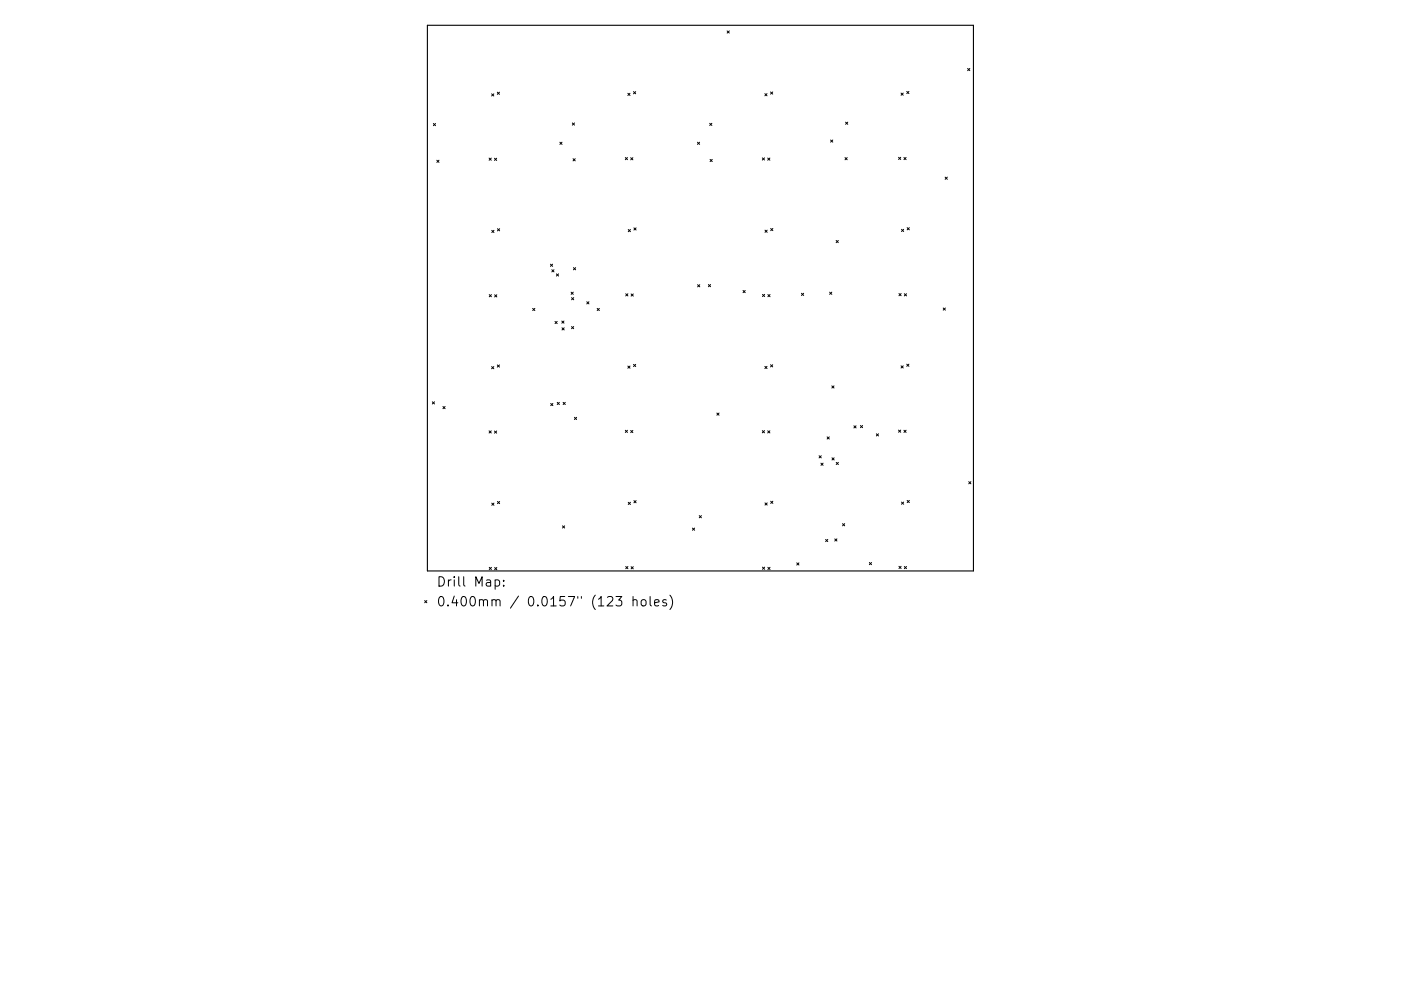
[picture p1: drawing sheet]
<svg xmlns="http://www.w3.org/2000/svg" width="297mm" height="210mm" viewBox="0 0 297 210" stroke-linecap="round" stroke-linejoin="round" font-family="sans-serif">
<defs><g id="words">
<g font-size="2.8">
<text x="92.5" y="124.5">Drill Map:</text>
<text x="92.5" y="128.7">0.400mm / 0.0157&quot; (123 holes)</text>
</g>
</g></defs>
<path d="M90.6 5.4h115.8v115.7h-115.8z" fill="none" stroke="#000" stroke-width=".23"/>
<g fill="none" stroke="#000" stroke-width=".21">
<path d="M104.2 19.9l.5 .5M104.7 19.9l-.5 .5M105.4 19.6l.5 .4M105.9 19.6l-.5 .4M133.1 19.8l.5 .5M133.6 19.8l-.5 .5M134.3 19.4l.5 .5M134.8 19.4l-.5 .5M154.2 6.6l.4 .4M154.6 6.6l-.4 .4M162.2 19.9l.4 .4M162.6 19.9l-.4 .4"/>
<path d="M163.4 19.5l.4 .5M163.8 19.5l-.4 .5M191 19.7l.5 .5M191.5 19.7l-.5 .5M192.2 19.4l.5 .5M192.7 19.4l-.5 .5M205.2 14.5l.4 .5M205.6 14.5l-.4 .5M91.9 26.2l.4 .5M92.3 26.2l-.4 .5M92.6 34l.5 .5M93.1 34l-.5 .5"/>
<path d="M103.7 33.5l.5 .5M104.2 33.5l-.5 .5M104.8 33.6l.5 .4M105.3 33.6l-.5 .4M118.7 30.2l.5 .4M119.2 30.2l-.5 .4M121.3 26.1l.5 .4M121.5 33.7l.5 .4M121.8 26.1l-.5 .4M122 33.7l-.5 .4M132.6 33.4l.4 .5M133 33.4l-.4 .5"/>
<path d="M133.7 33.5l.5 .4M134.2 33.5l-.5 .4M147.9 30.2l.4 .4M148.3 30.2l-.4 .4M150.5 26.2l.4 .4M150.5 33.8l.5 .5M150.9 26.2l-.4 .4M151 33.8l-.5 .5M161.6 33.5l.5 .5M162.1 33.5l-.5 .5M162.8 33.5l.4 .5M163.2 33.5l-.4 .5"/>
<path d="M176.1 29.7l.5 .5M176.6 29.7l-.5 .5M179.2 33.4l.4 .5M179.3 25.9l.4 .5M179.6 33.4l-.4 .5M179.7 25.9l-.4 .5M190.5 33.4l.5 .4M191 33.4l-.5 .4M191.6 33.4l.5 .5M192.1 33.4l-.5 .5M200.4 37.6l.5 .4M200.9 37.6l-.5 .4"/>
<path d="M104.3 48.9l.4 .4M104.7 48.9l-.4 .4M105.5 48.5l.4 .5M105.9 48.5l-.4 .5M116.7 56l.5 .5M117 57.2l.5 .5M117.2 56l-.5 .5M117.5 57.2l-.5 .5M118 58.1l.4 .5M118.4 58.1l-.4 .5M121.6 56.8l.4 .4M122 56.8l-.4 .4"/>
<path d="M133.2 48.7l.5 .5M133.7 48.7l-.5 .5M134.4 48.3l.5 .5M134.9 48.3l-.5 .5M162.2 48.8l.5 .5M162.7 48.8l-.5 .5M163.4 48.5l.5 .4M163.9 48.5l-.5 .4M177.3 51l.4 .5M177.7 51l-.4 .5M191.1 48.7l.5 .4M191.6 48.7l-.5 .4"/>
<path d="M192.3 48.3l.5 .5M192.8 48.3l-.5 .5M103.7 62.5l.5 .5M104.2 62.5l-.5 .5M104.2 77.8l.5 .4M104.7 77.8l-.5 .4M104.9 62.5l.4 .5M105.3 62.5l-.4 .5M105.4 77.4l.5 .5M105.9 77.4l-.5 .5M112.9 65.4l.5 .5M113.4 65.4l-.5 .5"/>
<path d="M117.7 68.2l.4 .5M118.1 68.2l-.4 .5M119.1 68.1l.5 .5M119.2 69.5l.4 .5M119.6 68.1l-.5 .5M119.6 69.5l-.4 .5M121.1 62l.4 .5M121.2 69.3l.4 .4M121.2 63.1l.4 .5M121.5 62l-.4 .5M121.6 69.3l-.4 .4M121.6 63.1l-.4 .5"/>
<path d="M124.4 64l.5 .5M124.9 64l-.5 .5M126.6 65.4l.5 .5M127.1 65.4l-.5 .5M132.7 62.3l.4 .5M133.1 77.7l.5 .4M133.1 62.3l-.4 .5M133.6 77.7l-.5 .4M133.8 62.4l.5 .4M134.3 62.4l-.5 .4M134.3 77.3l.5 .5M134.8 77.3l-.5 .5"/>
<path d="M147.9 60.4l.5 .5M148.4 60.4l-.5 .5M150.2 60.4l.5 .4M150.7 60.4l-.5 .4M157.5 61.6l.5 .5M158 61.6l-.5 .5M161.7 62.5l.4 .4M162.1 62.5l-.4 .4M162.2 77.7l.4 .5M162.6 77.7l-.4 .5M162.8 62.5l.5 .5M163.3 62.5l-.5 .5"/>
<path d="M163.4 77.4l.4 .4M163.8 77.4l-.4 .4M169.9 62.2l.5 .5M170.4 62.2l-.5 .5M175.9 62l.5 .5M176.4 62l-.5 .5M190.6 62.3l.5 .4M191 77.6l.5 .5M191.1 62.3l-.5 .4M191.5 77.6l-.5 .5M191.7 62.3l.5 .5M192.2 62.3l-.5 .5"/>
<path d="M192.2 77.3l.5 .4M192.7 77.3l-.5 .4M200 65.3l.4 .5M200.4 65.3l-.4 .5M91.7 85.2l.4 .5M92.1 85.2l-.4 .5M93.9 86.2l.5 .5M94.4 86.2l-.5 .5M103.7 91.4l.5 .5M104.2 91.4l-.5 .5M104.8 91.4l.5 .5M105.3 91.4l-.5 .5"/>
<path d="M116.8 85.6l.4 .5M117.2 85.6l-.4 .5M118.1 85.4l.5 .4M118.6 85.4l-.5 .4M119.4 85.4l.5 .4M119.9 85.4l-.5 .4M121.8 88.5l.5 .5M122.3 88.5l-.5 .5M132.6 91.3l.4 .5M133 91.3l-.4 .5M133.7 91.3l.5 .5M134.2 91.3l-.5 .5"/>
<path d="M152 87.6l.5 .5M152.5 87.6l-.5 .5M161.6 91.4l.5 .4M162.1 91.4l-.5 .4M162.8 91.4l.4 .5M163.2 91.4l-.4 .5M173.7 96.7l.4 .5M174.1 98.3l.4 .4M174.1 96.7l-.4 .5M174.5 98.3l-.4 .4M175.4 92.7l.4 .5M175.8 92.7l-.4 .5"/>
<path d="M176.4 81.9l.4 .4M176.4 97.1l.5 .5M176.8 81.9l-.4 .4M176.9 97.1l-.5 .5M177.3 98.1l.5 .5M177.8 98.1l-.5 .5M181 90.3l.5 .5M181.5 90.3l-.5 .5M182.4 90.3l.5 .4M182.9 90.3l-.5 .4M185.8 92l.5 .5M186.3 92l-.5 .5"/>
<path d="M190.5 91.2l.5 .5M191 91.2l-.5 .5M191.6 91.3l.5 .4M192.1 91.3l-.5 .4M104.3 106.7l.4 .5M104.7 106.7l-.4 .5M105.5 106.4l.4 .5M105.9 106.4l-.4 .5M119.3 111.6l.4 .4M119.7 111.6l-.4 .4M133.2 106.6l.5 .4M133.7 106.6l-.5 .4"/>
<path d="M134.4 106.2l.5 .5M134.9 106.2l-.5 .5M146.8 112l.5 .5M147.3 112l-.5 .5M148.3 109.4l.4 .5M148.7 109.4l-.4 .5M162.2 106.7l.5 .5M162.7 106.7l-.5 .5M163.4 106.3l.5 .5M163.9 106.3l-.5 .5M168.9 119.4l.5 .5M169.4 119.4l-.5 .5"/>
<path d="M175 114.4l.5 .5M175.5 114.4l-.5 .5M177 114.3l.4 .5M177.4 114.3l-.4 .5M178.6 111.1l.5 .5M179.1 111.1l-.5 .5M184.3 119.3l.5 .5M184.8 119.3l-.5 .5M191.1 106.5l.5 .5M191.6 106.5l-.5 .5M192.3 106.2l.5 .4M192.8 106.2l-.5 .4"/>
<path d="M205.4 102.2l.5 .5M205.9 102.2l-.5 .5M90 127.4l.5 .5M90.5 127.4l-.5 .5M103.7 120.4l.5 .4M104.2 120.4l-.5 .4M104.9 120.4l.4 .5M105 123.1l.6-.1 .3 .4v.6l-.2 .3h-.7M105.3 120.4l-.4 .5M106.8 124.2v.2M106.8 123.1v.2M130.6 126.6h1.2l-.6 .7a.54 .54 0 0 1 .6 .4v.5l-.2 .3-.7 .1-.3-.2"/>
<path d="M132.7 120.2l.4 .5M133.1 120.2l-.4 .5M133.8 120.2l.5 .5M134.2 127.4l.3-.2 .5 .1 .1 1.3M134.2 126.6v2M134.3 120.2l-.5 .5M136 127.4l.3-.2a.54 .54 0 0 1 .7 .4v.6a.54 .54 0 0 1-.5 .4 .54 .54 0 0 1-.6-.4zM137.8 126.6v1.7l.3 .3M138.8 127.9l.9-.2-.1-.4-.5-.1-.3 .3 .1 1h.7M141.3 127.3l-.5-.1-.3 .3 .1 .3 .7 .2v.5h-.8M142 126.3a2.29 2.29 0 0 1 0 3M161.7 120.3l.4 .5"/>
<path d="M162.1 120.3l-.4 .5M162.8 120.4l.5 .4M163.3 120.4l-.5 .4M190.6 120.2l.5 .4M191.1 120.2l-.5 .4M191.7 120.2l.5 .5M192.2 120.2l-.5 .5"/>
</g>
<use href="#words"/>
</svg>
